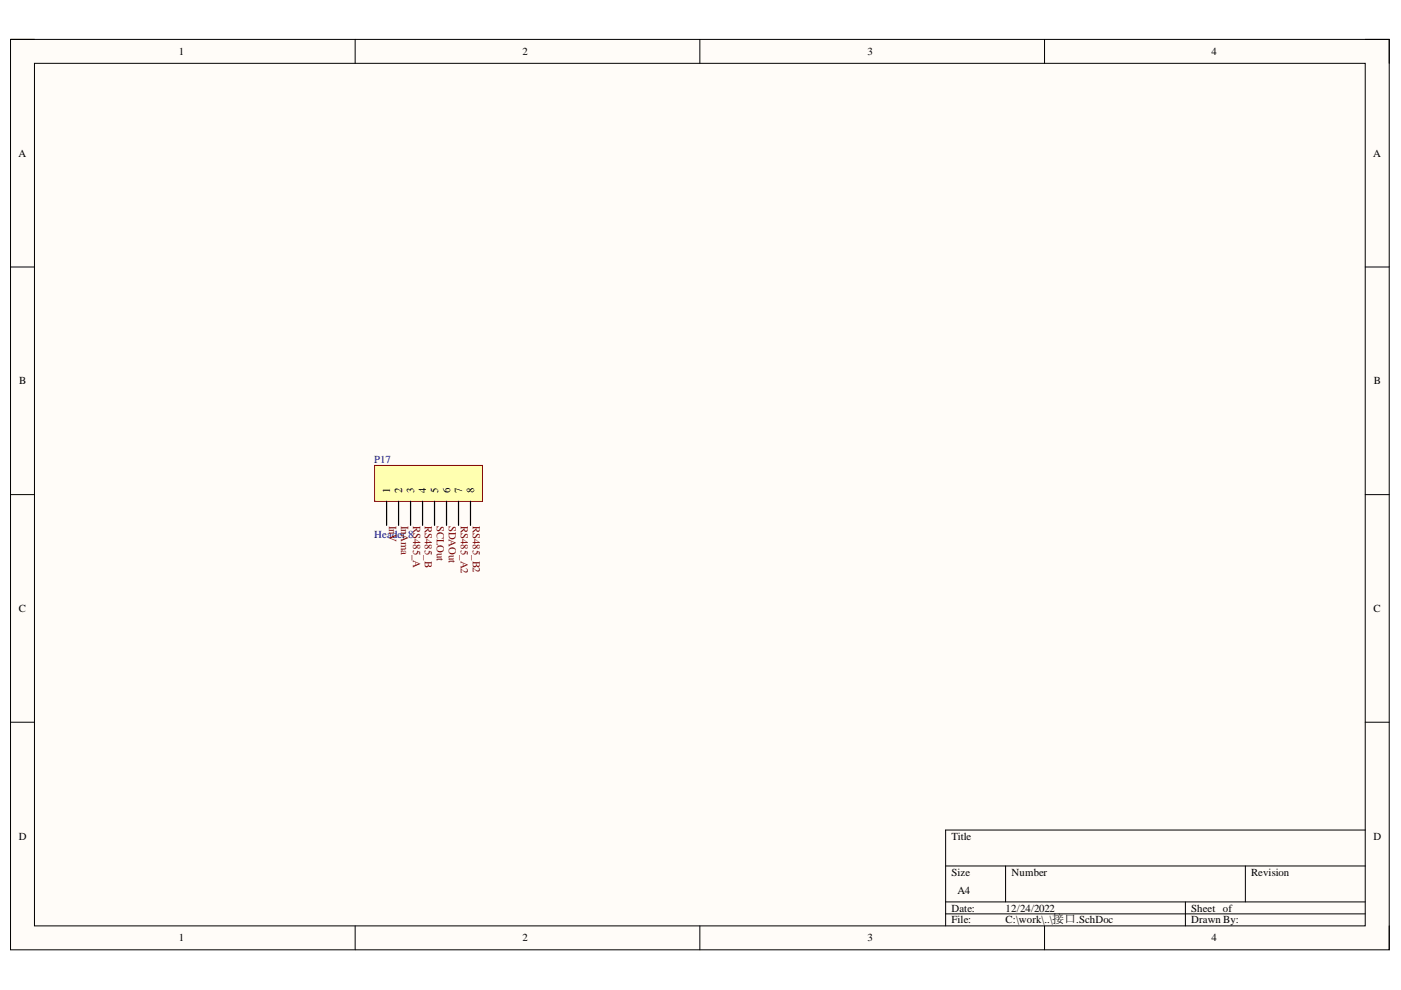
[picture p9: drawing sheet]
<svg xmlns="http://www.w3.org/2000/svg" width="297mm" height="210mm" viewBox="0 0 297 210" stroke-linecap="round" stroke-linejoin="round" font-family="sans-serif">
<defs><g id="words">
<g font-size="2.3">
<text x="37.9" y="11.7">1</text>
<text x="110.8" y="11.7">2</text>
<text x="183.9" y="11.7">3</text>
<text x="256.9" y="11.7">4</text>
<text x="3.9" y="33.3">A</text>
<text x="291.1" y="33.3">A</text>
<text x="4.1" y="81.5">B</text>
<text x="291.3" y="81.5">B</text>
<text x="82.7" y="104.5" transform="rotate(-90 82.7 104.5)">1</text>
<text x="85.3" y="104.5" transform="rotate(-90 85.3 104.5)">2</text>
<text x="87.8" y="104.5" transform="rotate(-90 87.8 104.5)">3</text>
<text x="90.4" y="104.5" transform="rotate(-90 90.4 104.5)">4</text>
<text x="92.9" y="104.5" transform="rotate(-90 92.9 104.5)">5</text>
<text x="95.4" y="104.5" transform="rotate(-90 95.4 104.5)">6</text>
<text x="98" y="104.5" transform="rotate(-90 98 104.5)">7</text>
<text x="100.5" y="104.5" transform="rotate(-90 100.5 104.5)">8</text>
<text x="4" y="129.8">C</text>
<text x="291.2" y="129.8">C</text>
<text x="4" y="178">D</text>
<text x="201.7" y="178">Title</text>
<text x="291.2" y="178">D</text>
<text x="201.7" y="185.7">Size</text>
<text x="214.5" y="185.7">Number</text>
<text x="265.2" y="185.7">Revision</text>
<text x="203" y="189.5">A4</text>
<text x="201.7" y="193.3">Date:</text>
<text x="201.7" y="195.8">File:</text>
<text x="213.2" y="193.3">12/24/2022</text>
<text x="213.2" y="195.8">C:\work\..\接口.SchDoc</text>
<text x="252.6" y="193.3">Sheet of</text>
<text x="252.6" y="195.8">Drawn By:</text>
<text x="37.9" y="199.6">1</text>
<text x="110.8" y="199.6">2</text>
<text x="183.9" y="199.6">3</text>
<text x="256.9" y="199.6">4</text>
</g>
<g font-size="2.3" fill="#000080">
<text x="79.4" y="98.2">P17</text>
<text x="79.4" y="114">Header 8</text>
</g>
<g font-size="2.3" fill="#800000">
<text x="82.5" y="111.4" transform="rotate(90 82.5 111.4)">InV</text>
<text x="85" y="111.4" transform="rotate(90 85 111.4)">InAma</text>
<text x="87.6" y="111.4" transform="rotate(90 87.6 111.4)">RS485_A</text>
<text x="90.1" y="111.4" transform="rotate(90 90.1 111.4)">RS485_B</text>
<text x="92.6" y="111.4" transform="rotate(90 92.6 111.4)">SCLOut</text>
<text x="95.2" y="111.4" transform="rotate(90 95.2 111.4)">SDAOut</text>
<text x="97.7" y="111.4" transform="rotate(90 97.7 111.4)">RS485_A2</text>
<text x="100.3" y="111.4" transform="rotate(90 100.3 111.4)">RS485_B2</text>
</g>
</g></defs>
<path d="M2.2 8.4h292.3v193h-292.3z" fill-rule="evenodd" fill="#fffcf8"/>
<path d="M2.2 8.4h292.3v193h-292.3z" fill="none" stroke="#000" stroke-width=".21"/>
<path d="M7.3 13.4h282.2v182.9h-282.2z" fill-rule="evenodd" fill="#fffcf8"/>
<g fill="none" stroke="#000" stroke-width=".21">
<path d="M2.2 8.3h5.1M7.3 13.4h282.2v182.9h-282.2zM75.3 8.3v5.1M148.4 8.3v5.1M221.5 8.4v5M289.5 8.4h5v5M2.2 56.6h5.1M289.5 56.6h5M2.2 104.9h5.1M289.5 104.9h5M2.2 153.1h5.1M289.5 153.1h5"/>
<path d="M289.5 176h-89v20.3M75.3 196.3v5.1M148.4 196.3v5.1M200.5 183.6h89M200.5 191.2h89M200.5 193.8h89M213.2 183.6v7.6M221.5 196.3v5.1M251.3 191.2v5.1M264 183.6v7.6M294.5 196.3v5.1"/>
</g>
<path d="M79.4 98.7h22.9v7.6h-22.9z" fill-rule="evenodd" fill="#ffffb0"/>
<path d="M79.4 98.7h22.9v7.6h-22.9z" fill="none" stroke="#800000" stroke-width=".21"/>
<path d="M82 106.3v5.1M84.5 106.3v5.1M87 106.3v5.1M89.6 106.3v5.1M92.1 106.3v5.1M94.7 106.3v5.1M97.2 106.3v5.1M99.8 106.3v5.1" fill="none" stroke="#000" stroke-width=".25"/>
<use href="#words"/>
</svg>
